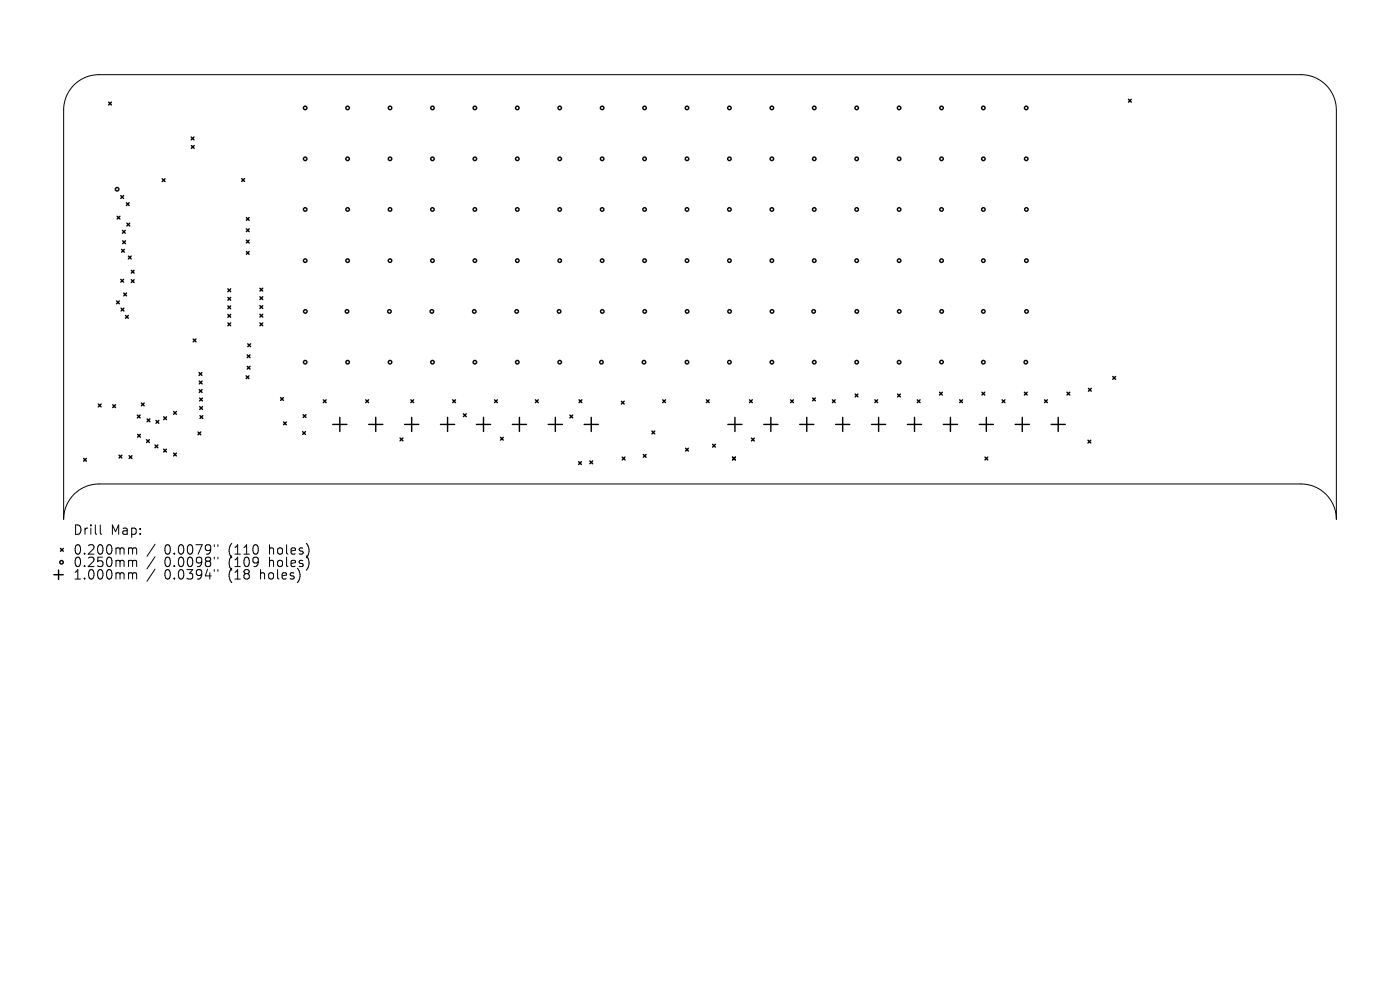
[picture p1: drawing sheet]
<svg xmlns="http://www.w3.org/2000/svg" width="297mm" height="210mm" viewBox="0 0 297 210" stroke-linecap="round" stroke-linejoin="round" font-family="sans-serif">
<defs><g id="words">
<g font-size="2.8">
<text x="15.4" y="113.7">Drill</text>
<text x="23.4" y="113.7">Map:</text>
<text x="15.4" y="117.9">0.200mm</text>
<text x="34.9" y="117.9">0.0079&quot;</text>
<text x="48.6" y="117.9">(110</text>
<text x="57.4" y="117.9">holes)</text>
<text x="15.4" y="120.6">0.250mm</text>
<text x="15.4" y="123.2">1.000mm</text>
<text x="34.9" y="120.6">0.0098&quot;</text>
<text x="34.9" y="123.2">0.0394&quot;</text>
<text x="48.6" y="120.6">(109</text>
<text x="48.6" y="123.2">(18</text>
<text x="55.5" y="123.2">holes)</text>
<text x="57.4" y="120.6">holes)</text>
</g>
</g></defs>
<g fill="none" stroke="#000" stroke-width=".21">
<path d="M15.7 18a7.5 7.5 0 0 1 5.3-2.2h255a7.5 7.5 0 0 1 7.5 7.5v86.9a7.5 7.5 0 0 0-7.5-7.5h-255a7.5 7.5 0 0 0-7.5 7.5v-86.9a7.5 7.5 0 0 1 2.2-5.3zM21.3 111.4v1.7l.3 .3M27.6 116.2l.4 .1 .1 .2M27.6 118.9h.2l.3 .2M28.1 116.5l.3-.3 .5 .1 .1 1.3M28.1 116.5v1.1M28.1 119.1v1.1M28.1 119.1l.3-.2 .5 .1 .1 1.2M32.9 115.5l-1.7 2.5M32.9 118.1l-1.7 2.6M45.5 115.6v.3M45.5 118.2v.4"/>
<path d="M46.2 115.6v.3M46.2 118.2v.4M27.6 121.5h.2l.3 .3M28.1 121.8v1M28.1 121.8l.3-.3 .5 .1 .1 1.2M32.9 120.7l-1.7 2.6M45.5 120.8v.4M46.2 120.8v.4"/>
</g>
<g fill="none" stroke="#000" stroke-width=".3">
<path d="M23 21.7l.6 .6M23.6 21.7l-.6 .6M34.4 37.9l.6 .6M35 37.9l-.6 .6M40.6 29.1l.6 .6M40.6 30.9l.6 .6M41.2 29.1l-.6 .6M41.2 30.9l-.6 .6M51.3 37.9l.6 .6M51.9 37.9l-.6 .6M239.4 21.1l.6 .6M240 21.1l-.6 .6"/>
<path d="M24.8 45.9l.6 .6M25.4 45.9l-.6 .6M25.6 41.5l.6 .6M25.6 59.3l.6 .6M25.8 52.9l.6 .6M26 48.9l.6 .6M26 51.1l.6 .6M26.2 41.5l-.6 .6M26.2 59.3l-.6 .6M26.4 52.9l-.6 .6M26.6 48.9l-.6 .6M26.6 51.1l-.6 .6"/>
<path d="M26.8 43l.6 .6M26.9 47.3l.6 .6M27.2 54.3l.6 .6M27.4 43l-.6 .6M27.5 47.3l-.6 .6M27.8 54.3l-.6 .6M27.9 57.3l.6 .6M27.9 59.3l.6 .6M28.5 57.3l-.6 .6M28.5 59.3l-.6 .6M52.3 46.1l.6 .6M52.3 48.5l.6 .6"/>
<path d="M52.3 50.9l.6 .6M52.3 53.3l.6 .6M52.9 46.1l-.6 .6M52.9 48.5l-.6 .6M52.9 50.9l-.6 .6M52.9 53.3l-.6 .6M24.7 63.8l.6 .6M25.3 63.8l-.6 .6M25.7 65.4l.6 .6M26.3 62.2l.6 .6M26.3 65.4l-.6 .6M26.6 66.9l.6 .6"/>
<path d="M26.9 62.2l-.6 .6M27.2 66.9l-.6 .6M41 71.9l.6 .6M41.6 71.9l-.6 .6M42.2 79l.6 .6M42.8 79l-.6 .6M48.3 61.3l.6 .6M48.3 63.1l.6 .6M48.3 64.9l.6 .6M48.3 66.7l.6 .6M48.3 68.5l.6 .6M48.9 61.3l-.6 .6"/>
<path d="M48.9 63.1l-.6 .6M48.9 64.9l-.6 .6M48.9 66.7l-.6 .6M48.9 68.5l-.6 .6M52.2 79.7l.6 .6M52.4 75.3l.6 .6M52.4 77.7l.6 .6M52.6 72.9l.6 .6M52.8 79.7l-.6 .6M53 75.3l-.6 .6M53 77.7l-.6 .6M53.2 72.9l-.6 .6"/>
<path d="M55.1 61.1l.6 .6M55.1 63l.6 .6M55.1 64.8l.6 .6M55.1 66.7l.6 .6M55.1 68.5l.6 .6M55.7 66.7l-.6 .6M55.7 61.1l-.6 .6M55.7 63l-.6 .6M55.7 64.8l-.6 .6M55.7 68.5l-.6 .6M236.1 79.9l.6 .6M236.7 79.9l-.6 .6"/>
<path d="M17.7 97.2l.6 .6M18.3 97.2l-.6 .6M20.9 85.7l.6 .6M21.5 85.7l-.6 .6M23.9 85.9l.6 .6M24.5 85.9l-.6 .6M25.3 96.5l.6 .6M25.9 96.5l-.6 .6M27.4 96.7l.6 .6M28 96.7l-.6 .6M29.1 88.1l.6 .6M29.2 92.1l.6 .6"/>
<path d="M29.7 88.1l-.6 .6M29.8 92.1l-.6 .6M30 85.5l.6 .6M30.6 85.5l-.6 .6M31.1 93.3l.6 .6M31.2 88.9l.6 .6M31.7 93.3l-.6 .6M31.8 88.9l-.6 .6M32.9 94.4l.6 .6M33.1 89.2l.6 .6M33.5 94.4l-.6 .6M33.7 89.2l-.6 .6"/>
<path d="M34.7 95.3l.6 .6M34.7 88.4l.6 .6M35.3 95.3l-.6 .6M35.3 88.4l-.6 .6M36.8 87.3l.6 .6M36.8 96.1l.6 .6M37.4 87.3l-.6 .6M37.4 96.1l-.6 .6M42 91.6l.6 .6M42.3 82.6l.6 .6M42.3 80.8l.6 .6M42.3 84.4l.6 .6"/>
<path d="M42.4 86.3l.6 .6M42.4 88.2l.6 .6M42.6 91.6l-.6 .6M42.9 82.6l-.6 .6M42.9 80.8l-.6 .6M42.9 84.4l-.6 .6M43 86.3l-.6 .6M43 88.2l-.6 .6M59.5 84.3l.6 .6M60.1 84.3l-.6 .6M60.2 89.5l.6 .6M60.8 89.5l-.6 .6"/>
<path d="M64.2 91.6l.6 .6M64.3 88l.6 .6M64.8 91.6l-.6 .6M64.9 88l-.6 .6M68.6 84.8l.6 .6M69.2 84.8l-.6 .6M70.6 90h3M72.1 88.5v3M77.6 84.8l.6 .6M78.2 84.8l-.6 .6M78.2 90h3M79.7 88.5v3"/>
<path d="M84.9 92.9l.6 .6M85.5 92.9l-.6 .6M85.8 90h3M87.2 84.8l.6 .6M87.3 88.5v3M87.8 84.8l-.6 .6M93.5 90h3M95 88.5v3M96 84.8l.6 .6M96.6 84.8l-.6 .6M98.3 87.8l.6 .6M98.9 87.8l-.6 .6"/>
<path d="M101.1 90h3M102.6 88.5v3M104.9 84.8l.6 .6M105.5 84.8l-.6 .6M106.2 92.8l.6 .6M106.8 92.8l-.6 .6M108.7 90h3M110.2 88.5v3M113.6 84.8l.6 .6M114.2 84.8l-.6 .6M116.3 90h3M117.8 88.5v3"/>
<path d="M120.9 88l.6 .6M121.5 88l-.6 .6M122.7 97.9l.6 .6M122.8 84.8l.6 .6M123.3 97.9l-.6 .6M123.4 84.8l-.6 .6M123.9 90h3M125.1 97.8l.6 .6M125.4 88.5v3M125.7 97.8l-.6 .6M131.8 85.1l.6 .6M132 97l.6 .6"/>
<path d="M132.4 85.1l-.6 .6M132.6 97l-.6 .6M136.5 96.4l.6 .6M137.1 96.4l-.6 .6M138.3 91.4l.6 .6M138.9 91.4l-.6 .6M140.6 84.8l.6 .6M141.2 84.8l-.6 .6M145.4 95.1l.6 .6M146 95.1l-.6 .6M149.9 84.8l.6 .6M150.5 84.8l-.6 .6"/>
<path d="M151.2 94.2l.6 .6M151.8 94.2l-.6 .6M154.4 90h3M155.4 97l.6 .6M155.9 88.5v3M156 97l-.6 .6M159 84.8l.6 .6M159.4 92.9l.6 .6M159.6 84.8l-.6 .6M160 92.9l-.6 .6M162 90h3M163.5 88.5v3"/>
<path d="M167.7 84.8l.6 .6M168.3 84.8l-.6 .6M169.7 90h3M171.2 88.5v3M172.4 84.4l.6 .6M173 84.4l-.6 .6M176.6 84.8l.6 .6M177.2 84.8l-.6 .6M177.3 90h3M178.8 88.5v3M181.4 83.6l.6 .6M182 83.6l-.6 .6"/>
<path d="M184.9 90h3M185.6 84.8l.6 .6M186.2 84.8l-.6 .6M186.4 88.5v3M190.4 83.6l.6 .6M191 83.6l-.6 .6M192.5 90h3M194 88.5v3M194.6 84.8l.6 .6M195.2 84.8l-.6 .6M199.3 83.2l.6 .6M199.9 83.2l-.6 .6"/>
<path d="M200.1 90h3M201.6 88.5v3M203.6 84.8l.6 .6M204.2 84.8l-.6 .6M207.8 90h3M208.3 83.2l.6 .6M208.9 83.2l-.6 .6M209 97l.6 .6M209.3 88.5v3M209.6 97l-.6 .6M212.6 84.8l.6 .6M213.2 84.8l-.6 .6"/>
<path d="M215.4 90h3M216.9 88.5v3M217.3 83.2l.6 .6M217.9 83.2l-.6 .6M221.6 84.8l.6 .6M222.2 84.8l-.6 .6M223 90h3M224.5 88.5v3M226.4 83.2l.6 .6M227 83.2l-.6 .6M230.8 93.4l.6 .6M230.9 82.4l.6 .6"/>
<path d="M231.4 93.4l-.6 .6M231.5 82.4l-.6 .6M12.8 116.3l.6 .6M13.4 116.3l-.6 .6M11.4 121.9h2M12.4 120.9v2"/>
<circle cx="64.7" cy="22.9" r=".37"/>
<circle cx="64.7" cy="33.7" r=".37"/>
<circle cx="73.7" cy="22.9" r=".37"/>
<circle cx="73.7" cy="33.7" r=".37"/>
<circle cx="82.7" cy="22.9" r=".37"/>
<circle cx="82.7" cy="33.7" r=".37"/>
<circle cx="91.7" cy="22.9" r=".37"/>
<circle cx="91.7" cy="33.7" r=".37"/>
<circle cx="100.7" cy="22.9" r=".37"/>
<circle cx="100.7" cy="33.7" r=".37"/>
<circle cx="109.7" cy="22.9" r=".37"/>
<circle cx="109.7" cy="33.7" r=".37"/>
<circle cx="118.7" cy="22.9" r=".37"/>
<circle cx="118.7" cy="33.7" r=".37"/>
<circle cx="127.7" cy="22.9" r=".38"/>
<circle cx="127.7" cy="33.7" r=".38"/>
<circle cx="136.7" cy="22.9" r=".38"/>
<circle cx="136.7" cy="33.7" r=".38"/>
<circle cx="145.7" cy="22.9" r=".38"/>
<circle cx="145.7" cy="33.7" r=".38"/>
<circle cx="154.7" cy="22.9" r=".38"/>
<circle cx="154.7" cy="33.7" r=".38"/>
<circle cx="163.7" cy="22.9" r=".38"/>
<circle cx="163.7" cy="33.7" r=".38"/>
<circle cx="172.7" cy="22.9" r=".37"/>
<circle cx="172.7" cy="33.7" r=".37"/>
<circle cx="181.7" cy="22.9" r=".37"/>
<circle cx="181.7" cy="33.7" r=".37"/>
<circle cx="190.7" cy="22.9" r=".37"/>
<circle cx="190.7" cy="33.7" r=".37"/>
<circle cx="199.7" cy="22.9" r=".37"/>
<circle cx="199.7" cy="33.7" r=".37"/>
<circle cx="208.6" cy="22.9" r=".37"/>
<circle cx="208.6" cy="33.7" r=".37"/>
<circle cx="217.7" cy="22.9" r=".38"/>
<circle cx="217.7" cy="33.7" r=".38"/>
<circle cx="24.8" cy="40.1" r=".37"/>
<circle cx="64.7" cy="55.3" r=".37"/>
<circle cx="64.7" cy="44.4" r=".37"/>
<circle cx="73.7" cy="55.3" r=".37"/>
<circle cx="73.7" cy="44.4" r=".37"/>
<circle cx="82.7" cy="55.3" r=".37"/>
<circle cx="82.7" cy="44.4" r=".37"/>
<circle cx="91.7" cy="55.3" r=".37"/>
<circle cx="91.7" cy="44.4" r=".37"/>
<circle cx="100.7" cy="55.3" r=".37"/>
<circle cx="100.7" cy="44.4" r=".37"/>
<circle cx="109.7" cy="55.3" r=".37"/>
<circle cx="109.7" cy="44.4" r=".37"/>
<circle cx="118.7" cy="55.3" r=".37"/>
<circle cx="118.7" cy="44.4" r=".37"/>
<circle cx="127.7" cy="55.3" r=".38"/>
<circle cx="127.7" cy="44.4" r=".38"/>
<circle cx="136.7" cy="55.3" r=".38"/>
<circle cx="136.7" cy="44.4" r=".38"/>
<circle cx="145.7" cy="55.3" r=".38"/>
<circle cx="145.7" cy="44.4" r=".38"/>
<circle cx="154.7" cy="55.3" r=".38"/>
<circle cx="154.7" cy="44.4" r=".38"/>
<circle cx="163.7" cy="55.3" r=".38"/>
<circle cx="163.7" cy="44.4" r=".38"/>
<circle cx="172.7" cy="55.3" r=".37"/>
<circle cx="172.7" cy="44.4" r=".37"/>
<circle cx="181.7" cy="55.3" r=".37"/>
<circle cx="181.7" cy="44.4" r=".37"/>
<circle cx="190.7" cy="55.3" r=".37"/>
<circle cx="190.7" cy="44.4" r=".37"/>
<circle cx="199.7" cy="55.3" r=".37"/>
<circle cx="199.7" cy="44.4" r=".37"/>
<circle cx="208.6" cy="55.3" r=".37"/>
<circle cx="208.6" cy="44.4" r=".37"/>
<circle cx="217.7" cy="55.3" r=".37"/>
<circle cx="217.7" cy="44.4" r=".37"/>
<circle cx="64.7" cy="76.8" r=".37"/>
<circle cx="64.8" cy="66.1" r=".37"/>
<circle cx="73.6" cy="66.1" r=".37"/>
<circle cx="73.7" cy="76.8" r=".37"/>
<circle cx="82.6" cy="66.1" r=".37"/>
<circle cx="82.7" cy="76.8" r=".37"/>
<circle cx="91.6" cy="66.1" r=".37"/>
<circle cx="91.7" cy="76.8" r=".37"/>
<circle cx="100.6" cy="66.1" r=".38"/>
<circle cx="100.7" cy="76.8" r=".37"/>
<circle cx="109.6" cy="66.1" r=".38"/>
<circle cx="109.7" cy="76.8" r=".37"/>
<circle cx="118.6" cy="66.1" r=".38"/>
<circle cx="118.7" cy="76.8" r=".37"/>
<circle cx="127.6" cy="76.8" r=".37"/>
<circle cx="127.8" cy="66.1" r=".38"/>
<circle cx="136.6" cy="76.8" r=".38"/>
<circle cx="136.8" cy="66.1" r=".37"/>
<circle cx="145.7" cy="76.8" r=".38"/>
<circle cx="145.8" cy="66.1" r=".37"/>
<circle cx="154.7" cy="76.8" r=".38"/>
<circle cx="154.8" cy="66.1" r=".37"/>
<circle cx="163.7" cy="76.8" r=".38"/>
<circle cx="163.8" cy="66.1" r=".37"/>
<circle cx="172.6" cy="66.1" r=".37"/>
<circle cx="172.7" cy="76.8" r=".37"/>
<circle cx="181.7" cy="76.8" r=".37"/>
<circle cx="181.8" cy="66.1" r=".37"/>
<circle cx="190.7" cy="76.8" r=".37"/>
<circle cx="190.8" cy="66.1" r=".37"/>
<circle cx="199.7" cy="76.8" r=".37"/>
<circle cx="199.8" cy="66.1" r=".37"/>
<circle cx="208.6" cy="66.1" r=".37"/>
<circle cx="208.6" cy="76.8" r=".37"/>
<circle cx="217.6" cy="76.8" r=".37"/>
<circle cx="217.8" cy="66.1" r=".38"/>
<circle cx="13.1" cy="119.3" r=".38"/>
</g>
<use href="#words"/>
</svg>
